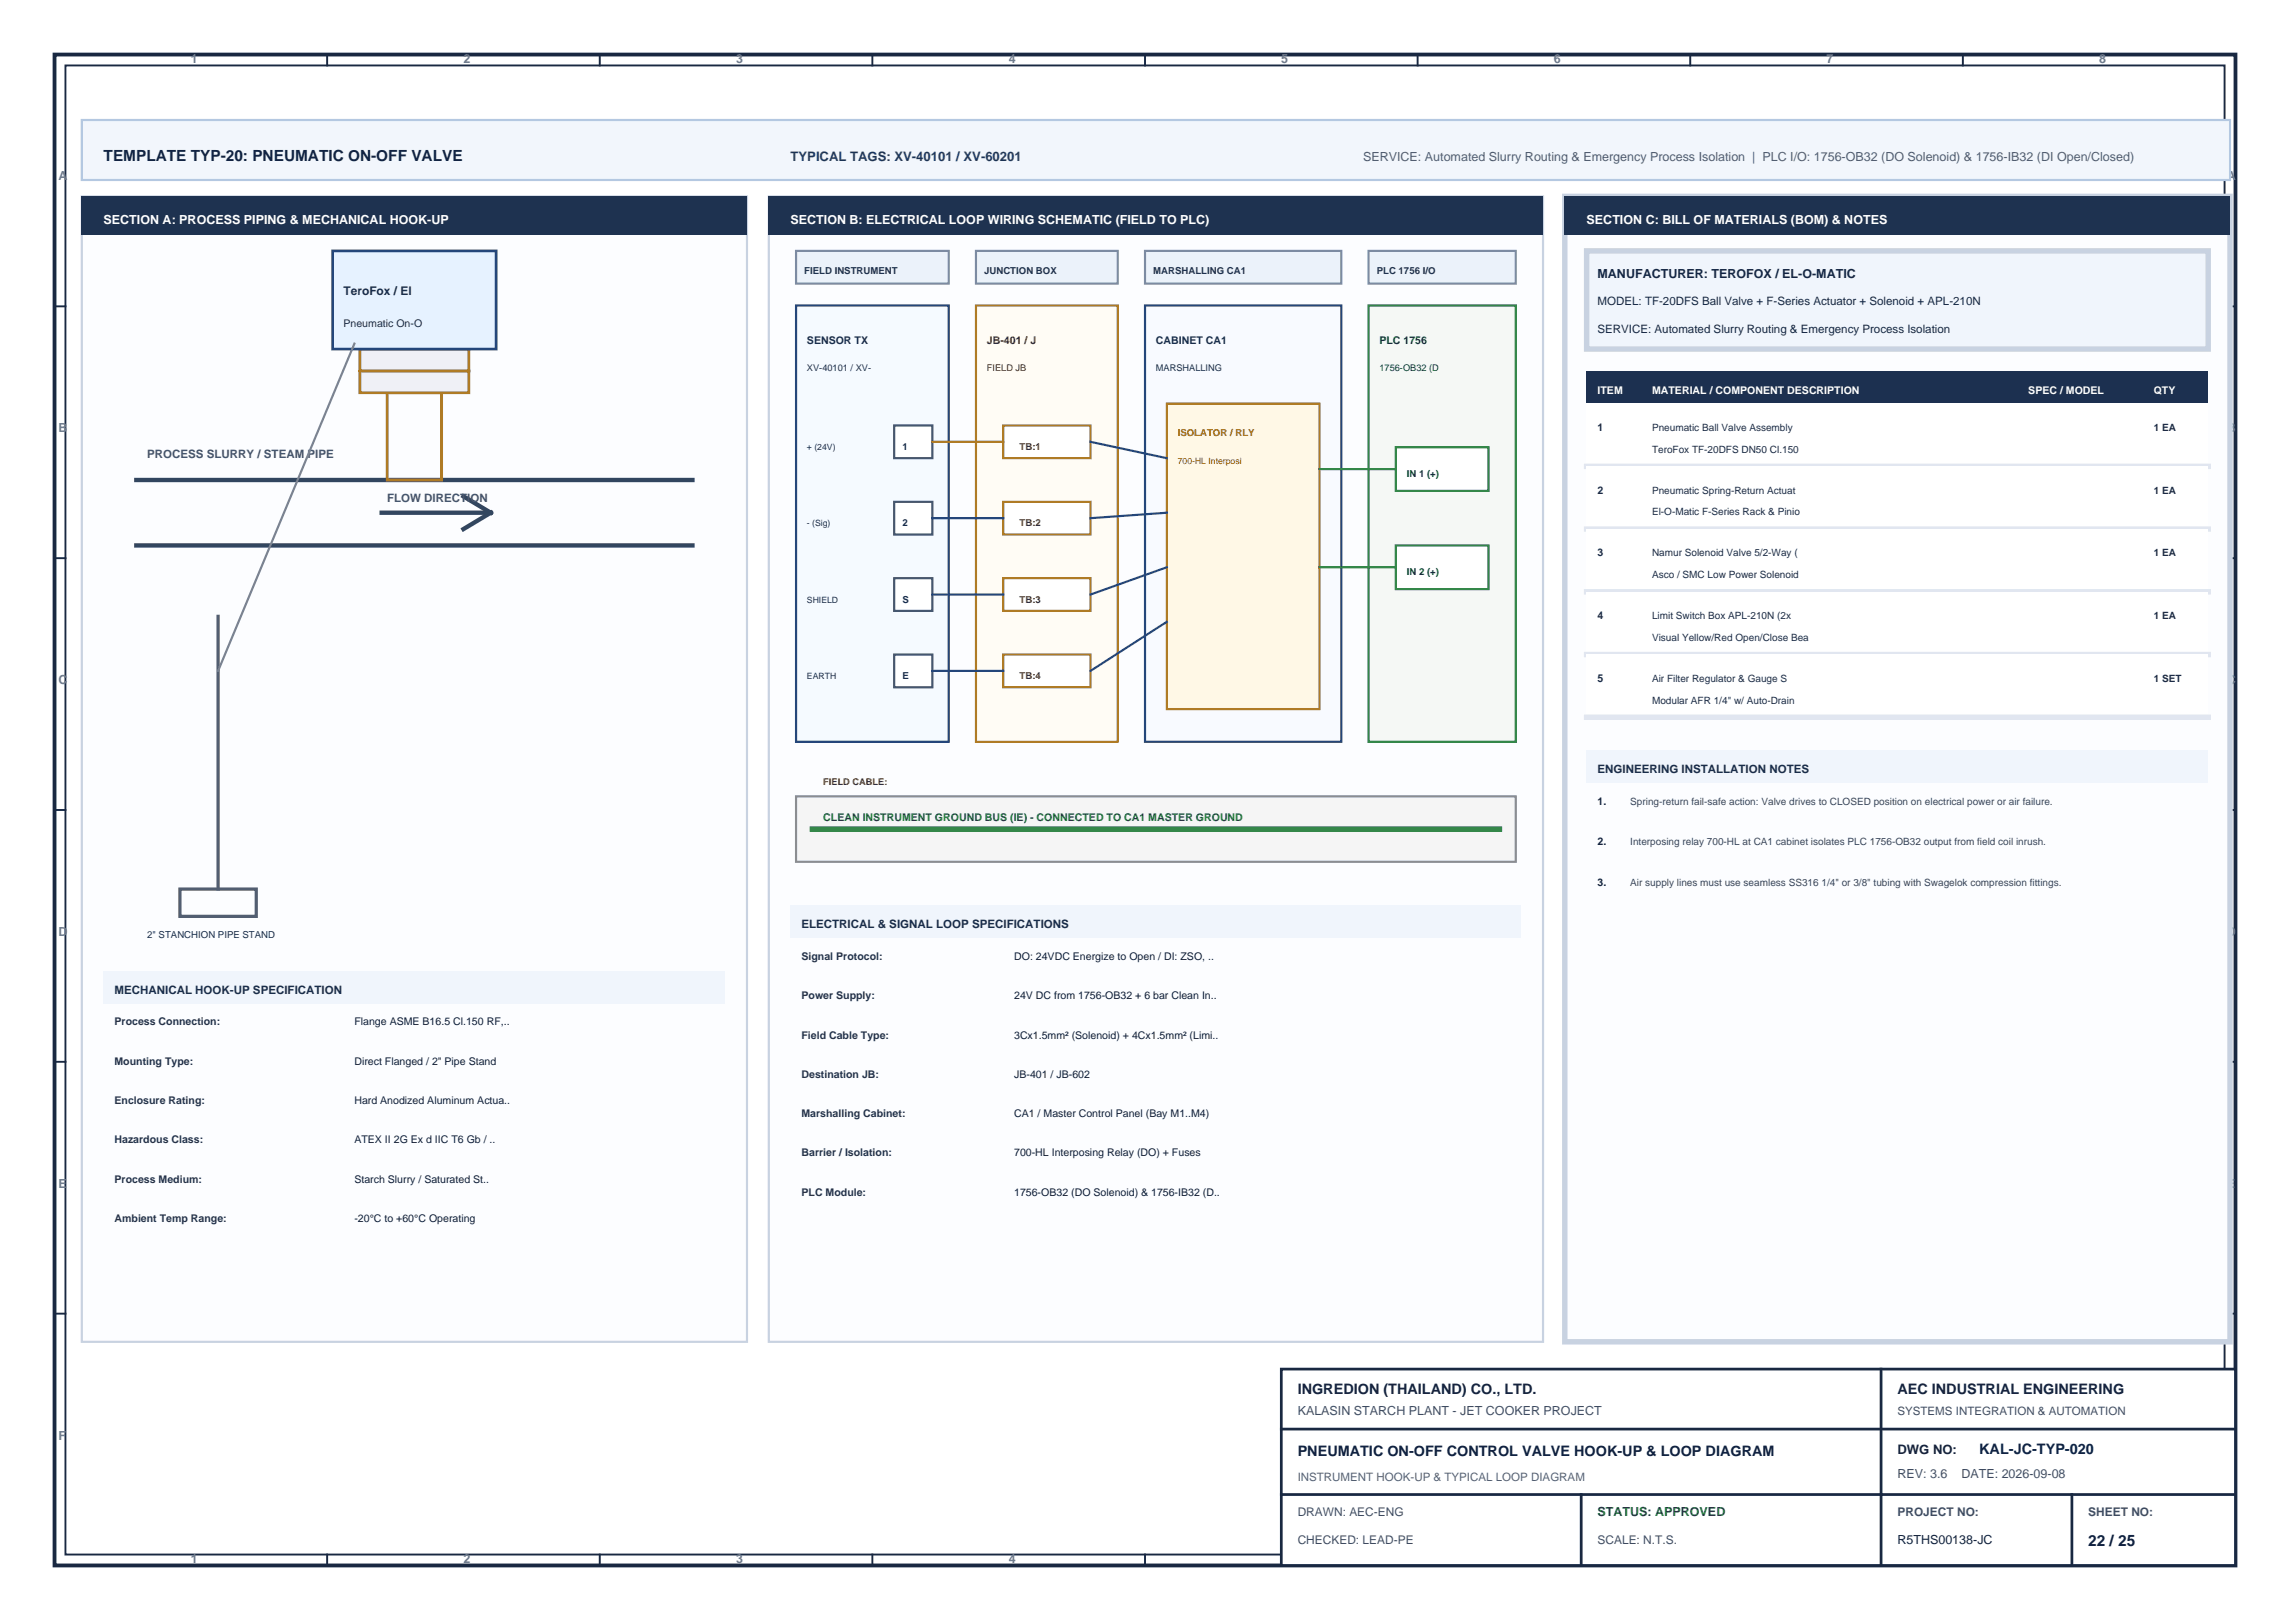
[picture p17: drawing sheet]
<svg xmlns="http://www.w3.org/2000/svg" width="420mm" height="297mm" viewBox="0 0 420 297" stroke-linecap="round" stroke-linejoin="round" font-family="sans-serif">
<defs><g id="words">
<text font-size="2.8" fill="#0f2346" x="19" y="29.5">TEMPLATE TYP-20: PNEUMATIC ON-OFF VALVE</text>
<text font-size="2.8" fill="#0f1e3c" x="383" y="283.5">22 / 25</text>
<g font-size="2.6" fill="#14233c">
<text x="238" y="255.5">INGREDION (THAILAND) CO., LTD.</text>
<text x="348" y="255.5">AEC INDUSTRIAL ENGINEERING</text>
</g>
<text font-size="2.6" fill="#0f1e3c" x="238" y="267">PNEUMATIC ON-OFF CONTROL VALVE HOOK-UP &amp; LOOP DIAGRAM</text>
<text font-size="2.6" fill="#0a1950" x="363" y="266.5">KAL-JC-TYP-020</text>
<text font-size="2.4" fill="#1e3c64" x="145" y="29.5">TYPICAL TAGS: XV-40101 / XV-60201</text>
<text font-size="2.4" fill="#192337" x="348" y="266.5">DWG NO:</text>
<g font-size="2.3" fill="#6e788c">
<text x="35" y="11.6">1</text>
<text x="85" y="11.6">2</text>
<text x="135" y="11.6">3</text>
<text x="185" y="11.6">4</text>
<text x="235" y="11.6">5</text>
<text x="285" y="11.6">6</text>
<text x="335" y="11.6">7</text>
<text x="385" y="11.6">8</text>
<text x="10.7" y="33.1">A</text>
<text x="408.4" y="33.1">A</text>
<text x="10.7" y="79.3">B</text>
<text x="408.4" y="79.3">B</text>
<text x="10.7" y="125.4">C</text>
<text x="408.4" y="125.4">C</text>
<text x="10.7" y="171.6">D</text>
<text x="408.4" y="171.6">D</text>
<text x="10.7" y="217.7">E</text>
<text x="408.4" y="217.7">E</text>
<text x="10.7" y="263.9">F</text>
<text x="408.4" y="263.9">F</text>
<text x="35" y="286.5">1</text>
<text x="85" y="286.5">2</text>
<text x="135" y="286.5">3</text>
<text x="185" y="286.5">4</text>
<text x="235" y="286.5">5</text>
</g>
<text font-size="2.3" fill="#505f73" x="250" y="29.5">SERVICE: Automated Slurry Routing &amp; Emergency Process Isolation | PLC I/O: 1756-OB32 (DO Solenoid) &amp; 1756-IB32 (DI Open/Closed)</text>
<g font-size="2.3" fill="#fff">
<text x="19" y="41">SECTION A: PROCESS PIPING &amp; MECHANICAL HOOK-UP</text>
<text x="145" y="41">SECTION B: ELECTRICAL LOOP WIRING SCHEMATIC (FIELD TO PLC)</text>
<text x="291" y="41">SECTION C: BILL OF MATERIALS (BOM) &amp; NOTES</text>
</g>
<text font-size="2.3" fill="#142846" x="293" y="51">MANUFACTURER: TEROFOX / EL-O-MATIC</text>
<g font-size="2.3" fill="#46505f">
<text x="238" y="259.5">KALASIN STARCH PLANT - JET COOKER PROJECT</text>
<text x="348" y="271">REV: 3.6</text>
<text x="359.7" y="271">DATE: 2026-09-08</text>
</g>
<text font-size="2.3" fill="#195a2d" x="293" y="278">STATUS: APPROVED</text>
<text font-size="2.3" fill="#14233c" x="348" y="283">R5THS00138-JC</text>
<text font-size="2.2" fill="#142d50" x="63" y="54">TeroFox / El</text>
<g font-size="2.2" fill="#46505f">
<text x="238" y="278">DRAWN: AEC-ENG</text>
<text x="348" y="278">PROJECT NO:</text>
<text x="383" y="278">SHEET NO:</text>
<text x="238" y="283">CHECKED: LEAD-PE</text>
<text x="293" y="283">SCALE: N.T.S.</text>
</g>
<g font-size="2.1" fill="#142846">
<text x="293" y="56">MODEL: TF-20DFS Ball Valve + F-Series Actuator + Solenoid + APL-210N</text>
<text x="293" y="61">SERVICE: Automated Slurry Routing &amp; Emergency Process Isolation</text>
</g>
<g font-size="2.1" fill="#465569">
<text x="27" y="84">PROCESS SLURRY / STEAM PIPE</text>
<text x="71" y="92">FLOW DIRECTION</text>
</g>
<g font-size="2.1" fill="#192d4b">
<text x="293" y="141.7">ENGINEERING INSTALLATION NOTES</text>
<text x="147" y="170.2">ELECTRICAL &amp; SIGNAL LOOP SPECIFICATIONS</text>
<text x="21" y="182.2">MECHANICAL HOOK-UP SPECIFICATION</text>
</g>
<text font-size="2.1" fill="#46505f" x="348" y="259.5">SYSTEMS INTEGRATION &amp; AUTOMATION</text>
<text font-size="2.1" fill="#5a6473" x="238" y="271.5">INSTRUMENT HOOK-UP &amp; TYPICAL LOOP DIAGRAM</text>
<g font-size="1.9" fill="#142d50">
<text x="63" y="60">Pneumatic On-O</text>
<text x="148" y="63">SENSOR TX</text>
<text x="212" y="63">CABINET CA1</text>
</g>
<text font-size="1.9" fill="#50320a" x="181" y="63">JB-401 / J</text>
<text font-size="1.9" fill="#144b1e" x="253" y="63">PLC 1756</text>
<g font-size="1.9" fill="#fff">
<text x="293" y="72.2">ITEM</text>
<text x="303" y="72.2">MATERIAL / COMPONENT DESCRIPTION</text>
<text x="372" y="72.2">SPEC / MODEL</text>
<text x="395" y="72.2">QTY</text>
</g>
<g font-size="1.9" fill="#1e2d41">
<text x="293" y="79">1</text>
<text x="293" y="90.5">2</text>
<text x="293" y="102">3</text>
<text x="293" y="113.5">4</text>
<text x="293" y="125">5</text>
</g>
<g font-size="1.9" fill="#14233c">
<text x="293" y="147.5">1.</text>
<text x="293" y="155">2.</text>
<text x="293" y="162.5">3.</text>
</g>
<text font-size="1.9" fill="#195a28" x="151" y="150.5">CLEAN INSTRUMENT GROUND BUS (IE) - CONNECTED TO CA1 MASTER GROUND</text>
<g font-size="1.9" fill="#283246">
<text x="147" y="176">Signal Protocol:</text>
<text x="147" y="183.2">Power Supply:</text>
<text x="21" y="188">Process Connection:</text>
<text x="147" y="190.4">Field Cable Type:</text>
<text x="21" y="195.2">Mounting Type:</text>
<text x="147" y="197.6">Destination JB:</text>
<text x="21" y="202.4">Enclosure Rating:</text>
<text x="21" y="209.6">Hazardous Class:</text>
<text x="147" y="204.8">Marshalling Cabinet:</text>
<text x="147" y="212">Barrier / Isolation:</text>
<text x="21" y="216.8">Process Medium:</text>
<text x="147" y="219.2">PLC Module:</text>
<text x="21" y="224">Ambient Temp Range:</text>
</g>
<g font-size="1.9" fill="#141e32">
<text x="186" y="176">DO: 24VDC Energize to Open / DI: ZSO, ..</text>
<text x="186" y="183.2">24V DC from 1756-OB32 + 6 bar Clean In..</text>
<text x="65" y="188">Flange ASME B16.5 Cl.150 RF,..</text>
<text x="186" y="190.4">3Cx1.5mm² (Solenoid) + 4Cx1.5mm² (Limi..</text>
<text x="65" y="195.2">Direct Flanged / 2&quot; Pipe Stand</text>
<text x="186" y="197.6">JB-401 / JB-602</text>
<text x="65" y="202.4">Hard Anodized Aluminum Actua..</text>
<text x="65" y="209.6">ATEX II 2G Ex d IIC T6 Gb / ..</text>
<text x="186" y="204.8">CA1 / Master Control Panel (Bay M1..M4)</text>
<text x="186" y="212">700-HL Interposing Relay (DO) + Fuses</text>
<text x="65" y="216.8">Starch Slurry / Saturated St..</text>
<text x="186" y="219.2">1756-OB32 (DO Solenoid) &amp; 1756-IB32 (D..</text>
<text x="65" y="224">-20°C to +60°C Operating</text>
</g>
<g font-size="1.8" fill="#1e3250">
<text x="147.5" y="50.2">FIELD INSTRUMENT</text>
<text x="180.5" y="50.2">JUNCTION BOX</text>
<text x="211.5" y="50.2">MARSHALLING CA1</text>
<text x="252.5" y="50.2">PLC 1756 I/O</text>
</g>
<g font-size="1.8" fill="#142d50">
<text x="165.5" y="82.5">1</text>
<text x="165.5" y="96.5">2</text>
<text x="165.5" y="110.5">S</text>
<text x="165.5" y="124.5">E</text>
<text x="27" y="172">2&quot; STANCHION PIPE STAND</text>
</g>
<g font-size="1.8" fill="#50320a">
<text x="187" y="82.5">TB:1</text>
<text x="187" y="96.5">TB:2</text>
<text x="187" y="110.5">TB:3</text>
<text x="187" y="124.5">TB:4</text>
</g>
<text font-size="1.8" fill="#8c500a" x="216" y="80">ISOLATOR / RLY</text>
<g font-size="1.8" fill="#1e2d41">
<text x="303" y="79">Pneumatic Ball Valve Assembly</text>
<text x="303" y="83">TeroFox TF-20DFS DN50 Cl.150</text>
<text x="395" y="79">1 EA</text>
<text x="303" y="90.5">Pneumatic Spring-Return Actuat</text>
<text x="303" y="94.5">El-O-Matic F-Series Rack &amp; Pinio</text>
<text x="395" y="90.5">1 EA</text>
<text x="303" y="102">Namur Solenoid Valve 5/2-Way (</text>
<text x="395" y="102">1 EA</text>
<text x="303" y="106">Asco / SMC Low Power Solenoid</text>
<text x="303" y="113.5">Limit Switch Box APL-210N (2x</text>
<text x="395" y="113.5">1 EA</text>
<text x="303" y="117.5">Visual Yellow/Red Open/Close Bea</text>
<text x="303" y="125">Air Filter Regulator &amp; Gauge S</text>
<text x="395" y="125">1 SET</text>
<text x="303" y="129">Modular AFR 1/4&quot; w/ Auto-Drain</text>
</g>
<g font-size="1.8" fill="#144b1e">
<text x="258" y="87.5">IN 1 (+)</text>
<text x="258" y="105.5">IN 2 (+)</text>
</g>
<g font-size="1.8" fill="#3c4655">
<text x="299" y="147.5">Spring-return fail-safe action: Valve drives to CLOSED position on electrical power or air failure.</text>
<text x="299" y="155">Interposing relay 700-HL at CA1 cabinet isolates PLC 1756-OB32 output from field coil inrush.</text>
<text x="299" y="162.5">Air supply lines must use seamless SS316 1/4&quot; or 3/8&quot; tubing with Swagelok compression fittings.</text>
</g>
<g font-size="1.7" fill="#142d50">
<text x="148" y="68">XV-40101 / XV-</text>
<text x="212" y="68">MARSHALLING</text>
</g>
<text font-size="1.7" fill="#50320a" x="181" y="68">FIELD JB</text>
<text font-size="1.7" fill="#144b1e" x="253" y="68">1756-OB32 (D</text>
<text font-size="1.7" fill="#781e14" x="151" y="144">FIELD CABLE:</text>
<g font-size="1.6" fill="#142d50">
<text x="148" y="82.5">+ (24V)</text>
<text x="148" y="96.5">- (Sig)</text>
<text x="148" y="110.5">SHIELD</text>
<text x="148" y="124.5">EARTH</text>
</g>
<text font-size="1.6" fill="#8c500a" x="216" y="85">700-HL Interposi</text>
<text font-size="1.6" fill="#3c4655" x="151" y="149">3Cx1.5mm² (Solenoid) + 4Cx1.</text>
</g></defs>
<path d="M10 10h400v277h-400z" fill="none" stroke="#192841" stroke-width=".7"/>
<g fill="none" stroke="#192841" stroke-width=".35">
<path d="M12 12h396v273h-396zM12 10h-2v2M60 10v2M110 10v2M160 10v2M210 10v2M260 10v2M310 10v2M360 10v2M408 10h2M10 56.2h2M408 56.2h2"/>
<path d="M10 102.3h2M408 102.3h2M10 148.5h2M408 148.5h2M10 194.7h2M408 194.7h2M10 240.8h2M408 240.8h2M10 285v2M60 285v2M110 285v2M160 285v2"/>
<path d="M210 285v2M260 285v2M310 285v2M360 285v2"/>
</g>
<path d="M235 251h175v36h-175z" fill="#fff" stroke="#192841" stroke-width=".5"/>
<path d="M345 251v36M235 262h175M235 274h175M290 274v13M380 274v13" fill="none" stroke="#192841" stroke-width=".5"/>
<path d="M15 22h394v11h-394z" fill="#f2f6fc" stroke="#b4c8e1" stroke-width=".4"/>
<path d="M15 36h122v210h-122z" fill="#fcfdff" stroke="#c8d2e1" stroke-width=".4"/>
<path d="M15 36h122v7h-122z" fill="#1e3250"/>
<path d="M25 88h102M25 100h102M70 94h20M85 91l5 3M90 94l-5 3" fill="none" stroke="#32465f" stroke-width=".8"/>
<path d="M71 72h10v16h-10z" fill="none" stroke="#a05a14" stroke-width=".5"/>
<g fill="#f0f0f5" stroke="#a05a14" stroke-width=".5">
<path d="M66 68h20v4h-20z"/>
<path d="M66 64h20v4h-20z"/>
</g>
<path d="M61 46h30v18h-30z" fill="#e6f2ff" stroke="#1e508c" stroke-width=".5"/>
<path d="M40 113v50M33 163h14v5h-14z" fill="none" stroke="#5a6473" stroke-width=".6"/>
<path d="M65 63l-25 60" fill="none" stroke="#788291" stroke-width=".4"/>
<path d="M19 178h114v6h-114z" fill="#f0f5fc"/>
<path d="M141 36h142v210h-142z" fill="#fcfdff" stroke="#c8d2e1" stroke-width=".4"/>
<path d="M141 36h142v7h-142z" fill="#1e3250"/>
<g fill="#ebf2fa" stroke="#788caa" stroke-width=".4">
<path d="M146 46h28v6h-28z"/>
<path d="M179 46h26v6h-26z"/>
<path d="M210 46h36v6h-36z"/>
<path d="M251 46h27v6h-27z"/>
</g>
<path d="M146 56h28v80h-28z" fill="#f5faff" stroke="#1e4678" stroke-width=".4"/>
<g fill="#fff" stroke="#3c506e" stroke-width=".4">
<path d="M164 78h7v6h-7z"/>
<path d="M164 92h7v6h-7z"/>
<path d="M164 106h7v6h-7z"/>
<path d="M164 120h7v6h-7z"/>
</g>
<path d="M179 56h26v80h-26z" fill="#fffcf5" stroke="#b48228" stroke-width=".4"/>
<path d="M184 78h16v6h-16z" fill="#fff" stroke="#a06e1e" stroke-width=".4"/>
<path d="M171 81h13" fill="none" stroke="#b42814" stroke-width=".4"/>
<path d="M184 92h16v6h-16z" fill="#fff" stroke="#a06e1e" stroke-width=".4"/>
<path d="M171 95h13" fill="none" stroke="#1e46a0" stroke-width=".4"/>
<path d="M184 106h16v6h-16z" fill="#fff" stroke="#a06e1e" stroke-width=".4"/>
<path d="M171 109h13" fill="none" stroke="#1e46a0" stroke-width=".4"/>
<path d="M184 120h16v6h-16z" fill="#fff" stroke="#a06e1e" stroke-width=".4"/>
<path d="M171 123h13" fill="none" stroke="#1e46a0" stroke-width=".4"/>
<path d="M210 56h36v80h-36z" fill="#f8faff" stroke="#284678" stroke-width=".4"/>
<path d="M214 74h28v56h-28z" fill="#fff8e6" stroke="#b47814" stroke-width=".4"/>
<path d="M200 81l14 3M214 94l-14 1M214 104l-14 5M214 114l-14 9" fill="none" stroke="#1e5a96" stroke-width=".4"/>
<path d="M251 56h27v80h-27z" fill="#f5f8f5" stroke="#1e6e32" stroke-width=".4"/>
<path d="M256 82h17v8h-17z" fill="#fff" stroke="#1e6e32" stroke-width=".4"/>
<path d="M242 86h14" fill="none" stroke="#19642d" stroke-width=".4"/>
<path d="M256 100h17v8h-17z" fill="#fff" stroke="#1e6e32" stroke-width=".4"/>
<path d="M242 104h14" fill="none" stroke="#19642d" stroke-width=".4"/>
<path d="M146 146h132v12h-132z" fill="#f5f5f5" stroke="#8c8c8c" stroke-width=".4"/>
<path d="M149 152h126" fill="none" stroke="#288c3c" stroke-width="1"/>
<path d="M145 166h134v6h-134z" fill="#f0f5fc"/>
<path d="M287 36h122v210h-122z" fill="#fcfdff" stroke="#c8d2e1" stroke-width="1"/>
<path d="M287 36h122v7h-122z" fill="#1e3250"/>
<path d="M291 46h114v18h-114z" fill="#f0f5fc" stroke="#c8d2e1" stroke-width="1"/>
<path d="M291 68h114v6h-114z" fill="#1c3050"/>
<path d="M291 74h114v11.5h-114z" fill="#fff"/>
<path d="M291 85.5h114" fill="none" stroke="#e1e6f0" stroke-width="1"/>
<path d="M291 85.5h114v11.5h-114z" fill="#fff"/>
<path d="M291 97h114" fill="none" stroke="#e1e6f0" stroke-width="1"/>
<path d="M291 97h114v11.5h-114z" fill="#fff"/>
<path d="M291 108.5h114" fill="none" stroke="#e1e6f0" stroke-width="1"/>
<path d="M291 108.5h114v11.5h-114z" fill="#fff"/>
<path d="M291 120h114" fill="none" stroke="#e1e6f0" stroke-width="1"/>
<path d="M291 120h114v11.5h-114z" fill="#fff"/>
<path d="M291 131.5h114" fill="none" stroke="#e1e6f0" stroke-width="1"/>
<path d="M291 137.5h114v6h-114z" fill="#f0f5fc"/>
<use href="#words"/>
</svg>
